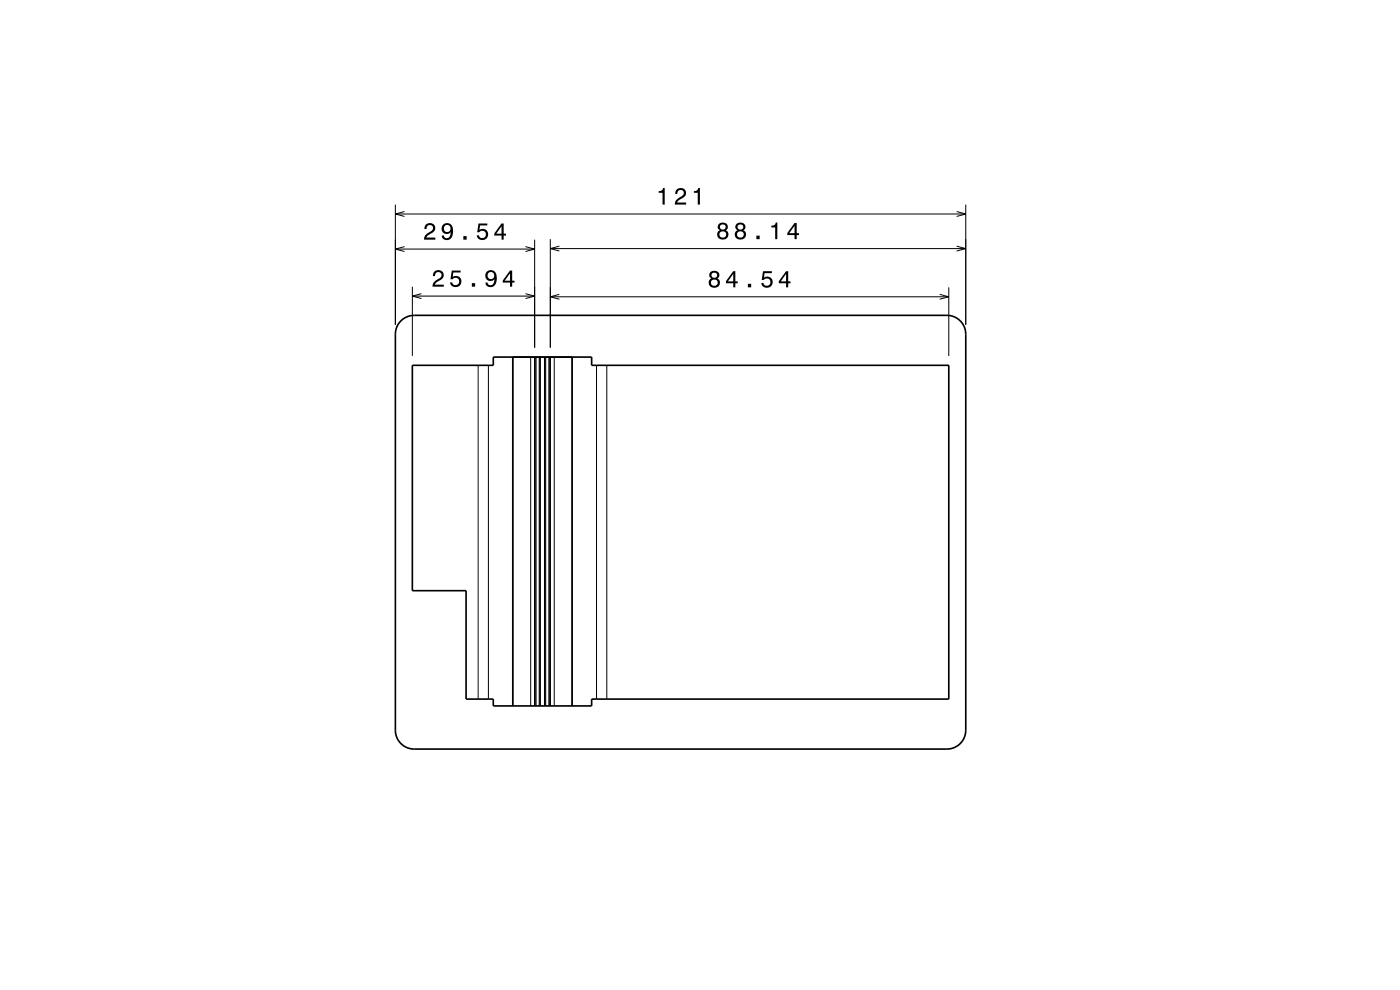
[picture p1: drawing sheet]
<svg xmlns="http://www.w3.org/2000/svg" width="297mm" height="210mm" viewBox="0 0 297 210" stroke-linecap="round" stroke-linejoin="round" font-family="sans-serif">
<g fill="none" stroke="#000" stroke-width=".21">
<path d="M83.9 43.4v25.5M83.9 45.4h121M83.9 52.8h29.5M85.8 44.9l-1.9 .5 1.9 .5M85.8 52.3l-1.9 .5 1.9 .6M111.5 52.3l1.9 .5-1.9 .6M113.4 50.8v22.9M116.7 50.7v23M116.7 52.7h88.2M118.7 52.2l-2 .5 2 .5M202.9 44.9l2 .5-2 .5M202.9 52.2l2 .5-2 .5"/>
<path d="M204.9 43.4v25.5M87.5 60.8v14.7M87.5 62.8h25.9M89.4 62.3l-1.9 .5 1.9 .5M101.4 77.5v70.8M103.6 77.5v70.8M108.8 75.7v74M111.5 62.3l1.9 .5-1.9 .5M112.6 75.7v74M113.4 75.7v74M113.7 75.7v74M114.4 75.7v74"/>
<path d="M115.8 75.7v74M116.4 75.7v74M116.7 75.7v74M116.7 63h84.6M117.6 75.7v74M118.7 62.4l-2 .6 2 .5M121.4 75.7v74M126.5 77.5v70.8M128.7 77.5v70.8M199.3 62.4l2 .6-2 .5M201.3 61v14.5"/>
</g>
<path d="M85 68.1l1.4-.9 1.5-.3h113a4 4 0 0 1 4 4v84a4 4 0 0 1-4 4h-113a4 4 0 0 1-4-4v-84l.3-1.5zM87.5 77.5h17.1v-1.8h20.9v1.8h75.8v70.8h-75.8v1.4h-20.9v-1.4h-5.7v-23h-11.4zM108.8 75.7v74M113.5 75.7v74M114.6 75.7v74M115.6 75.7v74M116.7 75.7v74M121.4 75.7v74" fill="none" stroke="#000" stroke-width=".35"/>
<g fill="#000">
<path d="M90.3 47.6l-.3 1h.5a.71 .71 0 0 1 .5-.9 .71 .71 0 0 1 .9 .5 .71 .71 0 0 1-.5 .9 1.8 1.8 0 0 0-1.5 1.7h2.5v-.4h-2a2.2 2.2 0 0 1 1.5-1.2 1.13 1.13 0 0 0 .1-1.6 1.13 1.13 0 0 0-1.7 0zM94 47.6a1.15 1.15 0 0 0 0 1.7 1.15 1.15 0 0 0 1.6 0 1.02 1.02 0 0 1-.8 1.2 .56 .56 0 0 1-.6-.5h-.5a1.18 1.18 0 0 0 1.2 .9 1.18 1.18 0 0 0 1.1-1.1 1.77 1.77 0 0 0-1.1-2.5zM94.2 48.5a.74 .74 0 0 1 1.4 0 .74 .74 0 0 1-1.4 0zM98.3 50.1v.7h.7v-.7zM101.5 47.4l-.3 1.9h.4a.79 .79 0 0 1 1.2-.2 .79 .79 0 0 1 0 1.1 .79 .79 0 0 1-1.1 0l-.1-.3h-.5a1.21 1.21 0 0 0 1.5 1.1 1.21 1.21 0 0 0 .9-1.7 1.21 1.21 0 0 0-1.8-.5l.1-1h1.6v-.4zM106.4 47.4l-1.5 2.1v.5h1.5v.8h.4v-.8h.6v-.4h-.6v-2.2zM106.4 48v1.6h-1.1z" fill-rule="evenodd"/>
<path d="M139.7 40.5v.4h.9v2.5h.4v-3.5h-.3a.77 .77 0 0 1-1 .6zM143.5 40.2l-.3 .9h.5a.7 .7 0 0 1 .5-.8 .7 .7 0 0 1 .9 .5 .7 .7 0 0 1-.5 .9 1.8 1.8 0 0 0-1.5 1.7h2.5v-.4h-1.9a2.23 2.23 0 0 1 1.4-1.2 1.13 1.13 0 0 0 .1-1.7 1.13 1.13 0 0 0-1.7 .1zM147.2 40.5v.4h.8v2.5h.5v-3.5h-.4a.77 .77 0 0 1-.9 .6z" fill-rule="evenodd"/>
<path d="M150.7 57.7a.83 .83 0 0 0 .2 1.4 1.11 1.11 0 0 0-.4 1.5 1.11 1.11 0 0 0 1.5 .4 1.03 1.03 0 0 0 .7-.9 1.03 1.03 0 0 0-.5-1 .89 .89 0 0 0 .4-1.1 .89 .89 0 0 0-1.1-.6zM150.8 60a.71 .71 0 0 1 1.4 0 .71 .71 0 0 1-1.4 0zM150.9 58.4a.6 .6 0 0 1 1.2 0 .6 .6 0 0 1-1.2 0zM155.5 57.5l-1.5 2.1v.5h1.6v.9h.4v-.9h.5v-.4h-.5v-2.2zM155.6 58.1v1.6h-1.2zM158.7 60.2v.8h.7v-.8zM161.9 57.5l-.3 1.9h.4a.79 .79 0 0 1 1.2-.2 .79 .79 0 0 1 0 1.2 .79 .79 0 0 1-1.2-.1v-.3h-.5a1.21 1.21 0 0 0 1.5 1.1 1.21 1.21 0 0 0 .8-1.6 1.21 1.21 0 0 0-1.7-.6l.1-1h1.5v-.4zM166.8 57.5l-1.6 2.1v.5h1.6v.9h.4v-.9h.5v-.4h-.5v-2.2zM166.8 58.1v1.6h-1.2z" fill-rule="evenodd"/>
<path d="M152.5 47.5a.84 .84 0 0 0 .2 1.3 1.11 1.11 0 0 0-.4 1.6 1.11 1.11 0 0 0 1.5 .3 1.03 1.03 0 0 0 .7-.9 1.03 1.03 0 0 0-.5-1 .89 .89 0 0 0 .4-1 .89 .89 0 0 0-1.1-.6zM152.6 49.8a.71 .71 0 0 1 1.4 0 .71 .71 0 0 1-1.4 0zM152.7 48.2a.6 .6 0 0 1 1.2 0 .6 .6 0 0 1-1.2 0zM156.3 47.5a.84 .84 0 0 0 .1 1.3 1.11 1.11 0 0 0-.4 1.6 1.11 1.11 0 0 0 1.6 .3 1.03 1.03 0 0 0 .7-.9 1.03 1.03 0 0 0-.6-1 .89 .89 0 0 0 .4-1 .89 .89 0 0 0-1-.6zM156.4 49.8a.71 .71 0 0 1 1.4 0 .71 .71 0 0 1-1.4 0zM156.5 48.2a.59 .59 0 0 1 1.1 0 .59 .59 0 0 1-1.1 0zM160.5 50v.7h.7v-.7zM163.6 47.9v.3h.9v2.5h.4v-3.5h-.3a.77 .77 0 0 1-1 .7zM168.6 47.3l-1.6 2.1v.5h1.6v.8h.4v-.8h.5v-.4h-.5v-2.2zM168.6 47.9v1.6h-1.2z" fill-rule="evenodd"/>
<path d="M92.1 57.6l-.3 1h.5a.71 .71 0 0 1 .5-.9 .71 .71 0 0 1 .9 .5 .71 .71 0 0 1-.5 .9 1.79 1.79 0 0 0-1.5 1.7h2.4v-.4h-1.9a2.22 2.22 0 0 1 1.5-1.2 1.13 1.13 0 0 0 .1-1.7 1.13 1.13 0 0 0-1.7 .1zM95.8 57.4l-.2 1.8h.4a.8 .8 0 0 1 1.2-.2 .8 .8 0 0 1-.1 1.3 .8 .8 0 0 1-1.2-.4h-.4a1.21 1.21 0 0 0 1.5 1 1.21 1.21 0 0 0 .8-1.6 1.21 1.21 0 0 0-1.8-.6l.2-.9h1.5v-.4zM100.1 60.1v.7h.7v-.7zM103.3 57.6a1.15 1.15 0 0 0-.1 1.7 1.15 1.15 0 0 0 1.7-.1 1.02 1.02 0 0 1-.8 1.3 .56 .56 0 0 1-.7-.6h-.4a1.18 1.18 0 0 0 1.2 1 1.18 1.18 0 0 0 1.1-1.1 1.77 1.77 0 0 0-1.2-2.5zM103.4 58.4a.75 .75 0 0 1 1.5 0 .75 .75 0 0 1-1.5 0zM108.2 57.4l-1.5 2.1v.4h1.5v.9h.5v-.9h.4v-.4h-.4v-2.1zM108.2 58v1.5h-1.1z" fill-rule="evenodd"/>
</g>
</svg>
